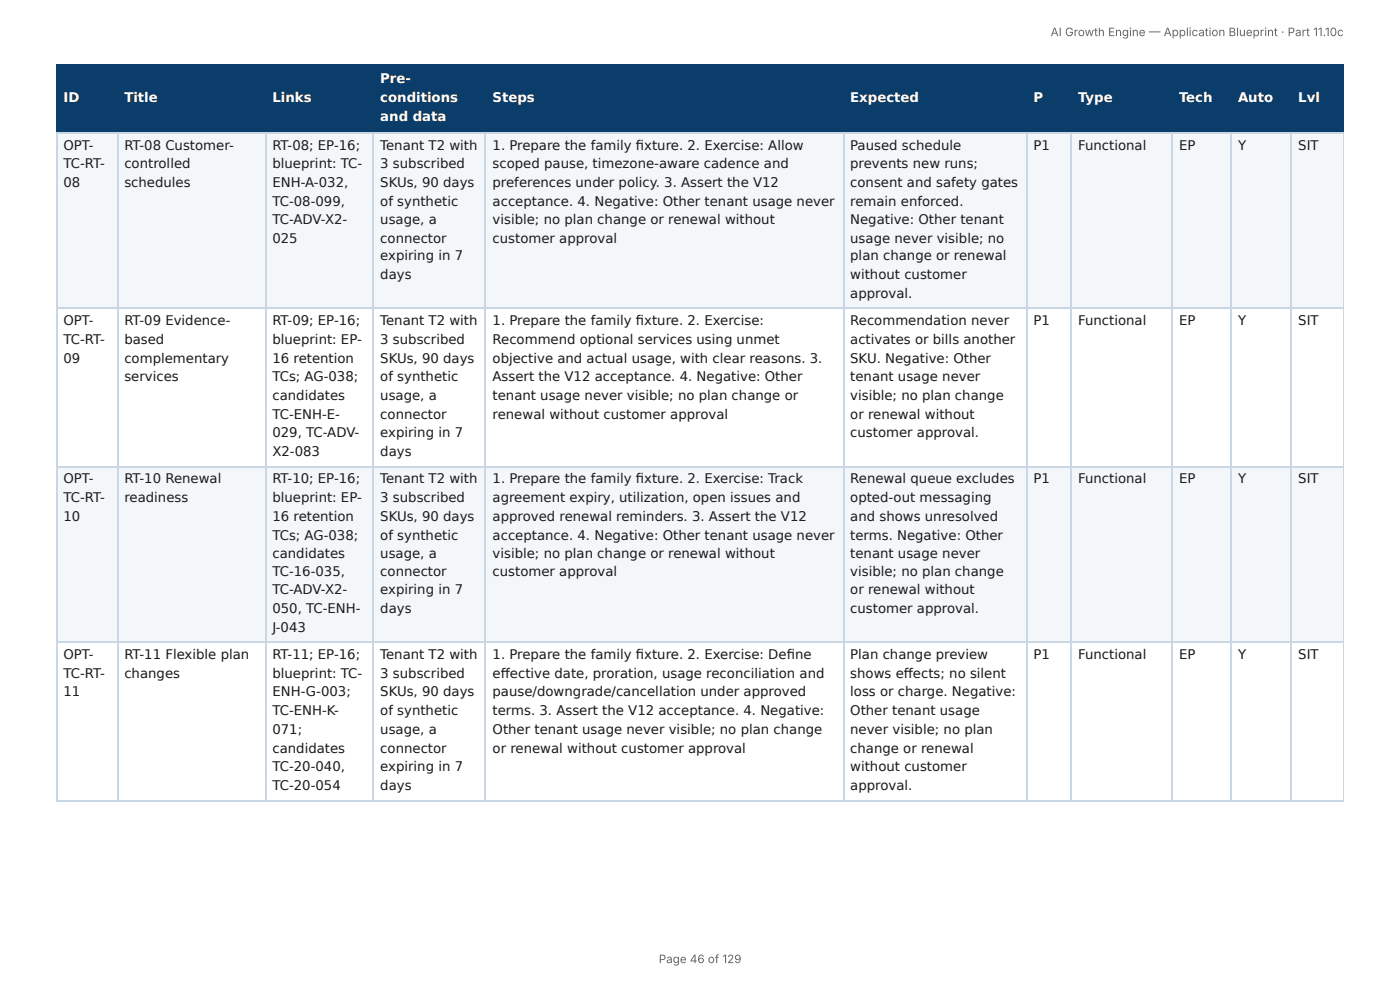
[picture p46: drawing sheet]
<svg xmlns="http://www.w3.org/2000/svg" width="297mm" height="210mm" viewBox="0 0 297 210" stroke-linecap="round" stroke-linejoin="round" font-family="sans-serif">
<defs><g id="words">
<g font-size="2.8" fill="#fff">
<text x="80.8" y="17.7">Pre-</text>
<text x="13.5" y="21.7">ID</text>
<text x="26.4" y="21.7">Title</text>
<text x="57.9" y="21.7">Links</text>
<text x="80.8" y="21.7">conditions</text>
<text x="104.6" y="21.7">Steps</text>
<text x="180.6" y="21.7">Expected</text>
<text x="219.5" y="21.7">P</text>
<text x="229" y="21.7">Type</text>
<text x="250.4" y="21.7">Tech</text>
<text x="262.9" y="21.7">Auto</text>
<text x="275.7" y="21.7">Lvl</text>
<text x="80.8" y="25.7">and data</text>
</g>
<g font-size="2.8" fill="#1a1a1a">
<text x="13.5" y="31.8">OPT-</text>
<text x="13.5" y="35.7">TC-RT-</text>
<text x="26.4" y="31.8">RT-08 Customer-</text>
<text x="26.4" y="35.7">controlled</text>
<text x="57.9" y="31.8">RT-08; EP-16;</text>
<text x="57.9" y="35.7">blueprint: TC-</text>
<text x="80.8" y="31.8">Tenant T2 with</text>
<text x="80.8" y="35.7">3 subscribed</text>
<text x="104.6" y="31.8">1. Prepare the family fi xture. 2. Exercise: Allow</text>
<text x="104.6" y="35.7">scoped pause, timezone-aware cadence and</text>
<text x="180.6" y="31.8">Paused schedule</text>
<text x="180.6" y="35.7">prevents new runs;</text>
<text x="219.5" y="31.8">P1</text>
<text x="229" y="31.8">Functional</text>
<text x="250.4" y="31.8">EP</text>
<text x="262.9" y="31.8">Y</text>
<text x="275.7" y="31.8">SIT</text>
<text x="13.5" y="39.7">08</text>
<text x="26.4" y="39.7">schedules</text>
<text x="57.9" y="39.7">ENH-A-032,</text>
<text x="80.8" y="39.7">SKUs, 90 days</text>
<text x="104.6" y="39.7">preferences under policy. 3. Assert the V12</text>
<text x="180.6" y="39.7">consent and safety gates</text>
<text x="57.9" y="43.7">TC-08-099,</text>
<text x="57.9" y="47.6">TC-ADV-X2-</text>
<text x="80.8" y="43.7">of synthetic</text>
<text x="80.8" y="47.6">usage, a</text>
<text x="104.6" y="43.7">acceptance. 4. Negative: Other tenant usage never</text>
<text x="104.6" y="47.6">visible; no plan change or renewal without</text>
<text x="180.6" y="43.7">remain enforced.</text>
<text x="180.6" y="47.6">Negative: Other tenant</text>
<text x="57.9" y="51.6">025</text>
<text x="80.8" y="51.6">connector</text>
<text x="104.6" y="51.6">customer approval</text>
<text x="180.6" y="51.6">usage never visible; no</text>
<text x="80.8" y="55.3">expiring in 7</text>
<text x="80.8" y="59.3">days</text>
<text x="180.6" y="55.3">plan change or renewal</text>
<text x="180.6" y="59.3">without customer</text>
<text x="180.6" y="63.2">approval.</text>
<text x="13.5" y="69.1">OPT-</text>
<text x="26.4" y="69.1">RT-09 Evidence-</text>
<text x="57.9" y="69.1">RT-09; EP-16;</text>
<text x="80.8" y="69.1">Tenant T2 with</text>
<text x="104.6" y="69.1">1. Prepare the family fi xture. 2. Exercise:</text>
<text x="180.6" y="69.1">Recommendation never</text>
<text x="219.5" y="69.1">P1</text>
<text x="229" y="69.1">Functional</text>
<text x="250.4" y="69.1">EP</text>
<text x="262.9" y="69.1">Y</text>
<text x="275.7" y="69.1">SIT</text>
<text x="13.5" y="73">TC-RT-</text>
<text x="13.5" y="77">09</text>
<text x="26.4" y="73">based</text>
<text x="26.4" y="77">complementary</text>
<text x="57.9" y="73">blueprint: EP-</text>
<text x="57.9" y="77">16 retention</text>
<text x="80.8" y="73">3 subscribed</text>
<text x="80.8" y="77">SKUs, 90 days</text>
<text x="104.6" y="73">Recommend optional services using unmet</text>
<text x="104.6" y="77">objective and actual usage, with clear reasons. 3.</text>
<text x="180.6" y="73">activates or bills another</text>
<text x="180.6" y="77">SKU. Negative: Other</text>
<text x="26.4" y="81">services</text>
<text x="57.9" y="81">TCs; AG-038;</text>
<text x="80.8" y="81">of synthetic</text>
<text x="104.6" y="81">Assert the V12 acceptance. 4. Negative: Other</text>
<text x="180.6" y="81">tenant usage never</text>
<text x="57.9" y="84.9">candidates</text>
<text x="57.9" y="88.9">TC-ENH-E-</text>
<text x="80.8" y="84.9">usage, a</text>
<text x="80.8" y="88.9">connector</text>
<text x="104.6" y="84.9">tenant usage never visible; no plan change or</text>
<text x="104.6" y="88.9">renewal without customer approval</text>
<text x="180.6" y="84.9">visible; no plan change</text>
<text x="180.6" y="88.9">or renewal without</text>
<text x="57.9" y="92.9">029, TC-ADV-</text>
<text x="80.8" y="92.9">expiring in 7</text>
<text x="180.6" y="92.9">customer approval.</text>
<text x="57.9" y="96.8">X2-083</text>
<text x="80.8" y="96.8">days</text>
<text x="13.5" y="102.7">OPT-</text>
<text x="13.5" y="106.6">TC-RT-</text>
<text x="26.4" y="102.7">RT-10 Renewal</text>
<text x="26.4" y="106.6">readiness</text>
<text x="57.9" y="102.7">RT-10; EP-16;</text>
<text x="57.9" y="106.6">blueprint: EP-</text>
<text x="80.8" y="102.7">Tenant T2 with</text>
<text x="80.8" y="106.6">3 subscribed</text>
<text x="104.6" y="102.7">1. Prepare the family fi xture. 2. Exercise: Track</text>
<text x="104.6" y="106.6">agreement expiry, utilization, open issues and</text>
<text x="180.6" y="102.7">Renewal queue excludes</text>
<text x="180.6" y="106.6">opted-out messaging</text>
<text x="219.5" y="102.7">P1</text>
<text x="229" y="102.7">Functional</text>
<text x="250.4" y="102.7">EP</text>
<text x="262.9" y="102.7">Y</text>
<text x="275.7" y="102.7">SIT</text>
<text x="13.5" y="110.6">10</text>
<text x="57.9" y="110.6">16 retention</text>
<text x="80.8" y="110.6">SKUs, 90 days</text>
<text x="104.6" y="110.6">approved renewal reminders. 3. Assert the V12</text>
<text x="180.6" y="110.6">and shows unresolved</text>
<text x="57.9" y="114.6">TCs; AG-038;</text>
<text x="57.9" y="118.5">candidates</text>
<text x="80.8" y="114.6">of synthetic</text>
<text x="80.8" y="118.5">usage, a</text>
<text x="104.6" y="114.6">acceptance. 4. Negative: Other tenant usage never</text>
<text x="104.6" y="118.5">visible; no plan change or renewal without</text>
<text x="180.6" y="114.6">terms. Negative: Other</text>
<text x="180.6" y="118.5">tenant usage never</text>
<text x="57.9" y="122.2">TC-16-035,</text>
<text x="80.8" y="122.2">connector</text>
<text x="104.6" y="122.2">customer approval</text>
<text x="180.6" y="122.2">visible; no plan change</text>
<text x="57.9" y="126.2">TC-ADV-X2-</text>
<text x="57.9" y="130.2">050, TC-ENH-</text>
<text x="80.8" y="126.2">expiring in 7</text>
<text x="80.8" y="130.2">days</text>
<text x="180.6" y="126.2">or renewal without</text>
<text x="180.6" y="130.2">customer approval.</text>
<text x="57.9" y="134.1">J-043</text>
<text x="13.5" y="140">OPT-</text>
<text x="13.5" y="143.9">TC-RT-</text>
<text x="26.4" y="140">RT-11 Flexible plan</text>
<text x="26.4" y="143.9">changes</text>
<text x="57.9" y="140">RT-11; EP-16;</text>
<text x="57.9" y="143.9">blueprint: TC-</text>
<text x="80.8" y="140">Tenant T2 with</text>
<text x="80.8" y="143.9">3 subscribed</text>
<text x="104.6" y="140">1. Prepare the family fi xture. 2. Exercise: Defi ne</text>
<text x="104.6" y="143.9">eff ective date, proration, usage reconciliation and</text>
<text x="180.6" y="140">Plan change preview</text>
<text x="180.6" y="143.9">shows eff ects; no silent</text>
<text x="219.5" y="140">P1</text>
<text x="229" y="140">Functional</text>
<text x="250.4" y="140">EP</text>
<text x="262.9" y="140">Y</text>
<text x="275.7" y="140">SIT</text>
<text x="13.5" y="147.9">11</text>
<text x="57.9" y="147.9">ENH-G-003;</text>
<text x="80.8" y="147.9">SKUs, 90 days</text>
<text x="104.6" y="147.9">pause/downgrade/cancellation under approved</text>
<text x="180.6" y="147.9">loss or charge. Negative:</text>
<text x="57.9" y="151.9">TC-ENH-K-</text>
<text x="57.9" y="155.8">071;</text>
<text x="80.8" y="151.9">of synthetic</text>
<text x="80.8" y="155.8">usage, a</text>
<text x="104.6" y="151.9">terms. 3. Assert the V12 acceptance. 4. Negative:</text>
<text x="104.6" y="155.8">Other tenant usage never visible; no plan change</text>
<text x="180.6" y="151.9">Other tenant usage</text>
<text x="180.6" y="155.8">never visible; no plan</text>
<text x="57.9" y="159.8">candidates</text>
<text x="80.8" y="159.8">connector</text>
<text x="104.6" y="159.8">or renewal without customer approval</text>
<text x="180.6" y="159.8">change or renewal</text>
<text x="57.9" y="163.8">TC-20-040,</text>
<text x="57.9" y="167.7">TC-20-054</text>
<text x="80.8" y="163.8">expiring in 7</text>
<text x="80.8" y="167.7">days</text>
<text x="180.6" y="163.8">without customer</text>
<text x="180.6" y="167.7">approval.</text>
</g>
<g font-size="2.5" fill="#666">
<text x="223.1" y="7.7">AI Growth Engine — Application Blueprint · Part 11.10c</text>
<text x="139.9" y="204.5">Page 46 of 129</text>
</g>
</g></defs>
<g fill="#0b3d6b">
<path d="M12.2 14h12.7v14h-12.7z"/>
<path d="M24.9 14h31.5v14h-31.5z"/>
<path d="M56.4 14h23v14h-23z"/>
<path d="M79.4 14h23.8v14h-23.8z"/>
<path d="M103.2 14h75.9v14h-75.9z"/>
<path d="M179.1 14h38.9v14h-38.9z"/>
<path d="M218 14h9.5v14h-9.5z"/>
<path d="M227.5 14h21.5v14h-21.5z"/>
<path d="M249 14h12.4v14h-12.4z"/>
<path d="M261.4 14h13v14h-13z"/>
<path d="M274.4 14h11v14h-11z"/>
</g>
<g fill="#f4f7fa">
<path d="M12.2 28h12.7v37.6h-12.7z"/>
<path d="M24.9 28h31.5v37.6h-31.5z"/>
<path d="M56.4 28h23v37.6h-23z"/>
<path d="M79.4 28h23.8v37.6h-23.8z"/>
<path d="M103.2 28h75.9v37.6h-75.9z"/>
<path d="M179.1 28h38.9v37.6h-38.9z"/>
<path d="M218 28h9.5v37.6h-9.5z"/>
<path d="M227.5 28h21.5v37.6h-21.5z"/>
<path d="M249 28h12.4v37.6h-12.4z"/>
<path d="M261.4 28h13v37.6h-13z"/>
<path d="M274.4 28h11v37.6h-11z"/>
<path d="M12.2 99h12.7v37.5h-12.7z"/>
<path d="M24.9 99h31.5v37.5h-31.5z"/>
<path d="M56.4 99h23v37.5h-23z"/>
<path d="M79.4 99h23.8v37.5h-23.8z"/>
<path d="M103.2 99h75.9v37.5h-75.9z"/>
<path d="M179.1 99h38.9v37.5h-38.9z"/>
<path d="M218 99h9.5v37.5h-9.5z"/>
<path d="M227.5 99h21.5v37.5h-21.5z"/>
<path d="M249 99h12.4v37.5h-12.4z"/>
<path d="M261.4 99h13v37.5h-13z"/>
<path d="M274.4 99h11v37.5h-11z"/>
</g>
<g fill="none" stroke="#0b3d6b" stroke-width=".26">
<path d="M11.9 13.9h273.5M12 13.8v14.5M25 13.8v14.5M56.5 13.8v14.5M79.2 13.8v14.5M103.1 13.8v14.5M179.3 13.8v14.5M218.1 13.8v14.5M227.4 13.8v14.5M248.8 13.8v14.5M261.5 13.8v14.5M274.2 13.8v14.5"/>
<path d="M11.9 28.2h273.5"/>
</g>
<path d="M285.3 13.8v14.5" fill="none" stroke="#0b3d6b" stroke-width=".21"/>
<g fill="none" stroke="#c9d6e3" stroke-width=".26">
<path d="M11.9 28.2h273.5M12 28.3v141.6M25 28.3v141.6M56.5 28.3v141.6M79.2 28.3v141.6M103.1 28.3v141.6M179.3 28.3v141.6M218.1 28.3v141.6M227.4 28.3v141.6M248.8 28.3v141.6M261.5 28.3v141.6M274.2 28.3v141.6"/>
<path d="M11.9 65.5h273.5M11.9 99.1h273.5M11.9 136.4h273.5M11.9 170h273.5"/>
</g>
<path d="M285.3 28.3v141.6" fill="none" stroke="#c9d6e3" stroke-width=".21"/>
<use href="#words"/>
</svg>
